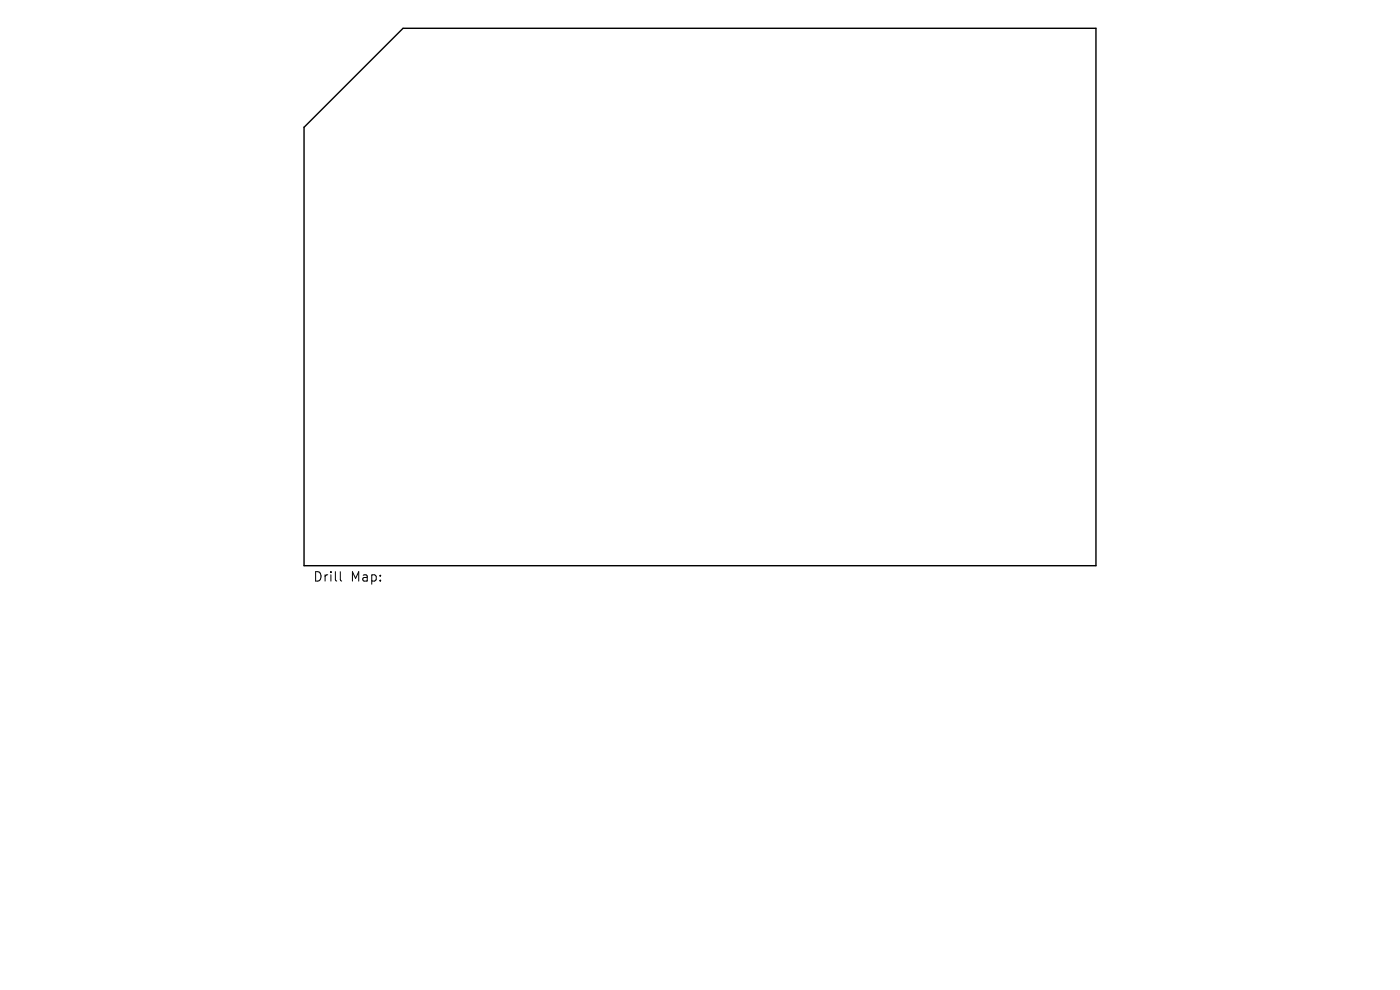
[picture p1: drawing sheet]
<svg xmlns="http://www.w3.org/2000/svg" width="297mm" height="210mm" viewBox="0 0 297 210" stroke-linecap="round" stroke-linejoin="round" font-family="sans-serif">
<defs><g id="words">
<g font-size="2.8">
<text x="66.4" y="123.7">Drill</text>
<text x="74.4" y="123.7">Map:</text>
</g>
</g></defs>
<path d="M85.5 6h147v114h-168v-93z" fill="none" stroke="#000" stroke-width=".3"/>
<path d="M72.2 121.3v1.7l.3 .3" fill="none" stroke="#000" stroke-width=".21"/>
<use href="#words"/>
</svg>
